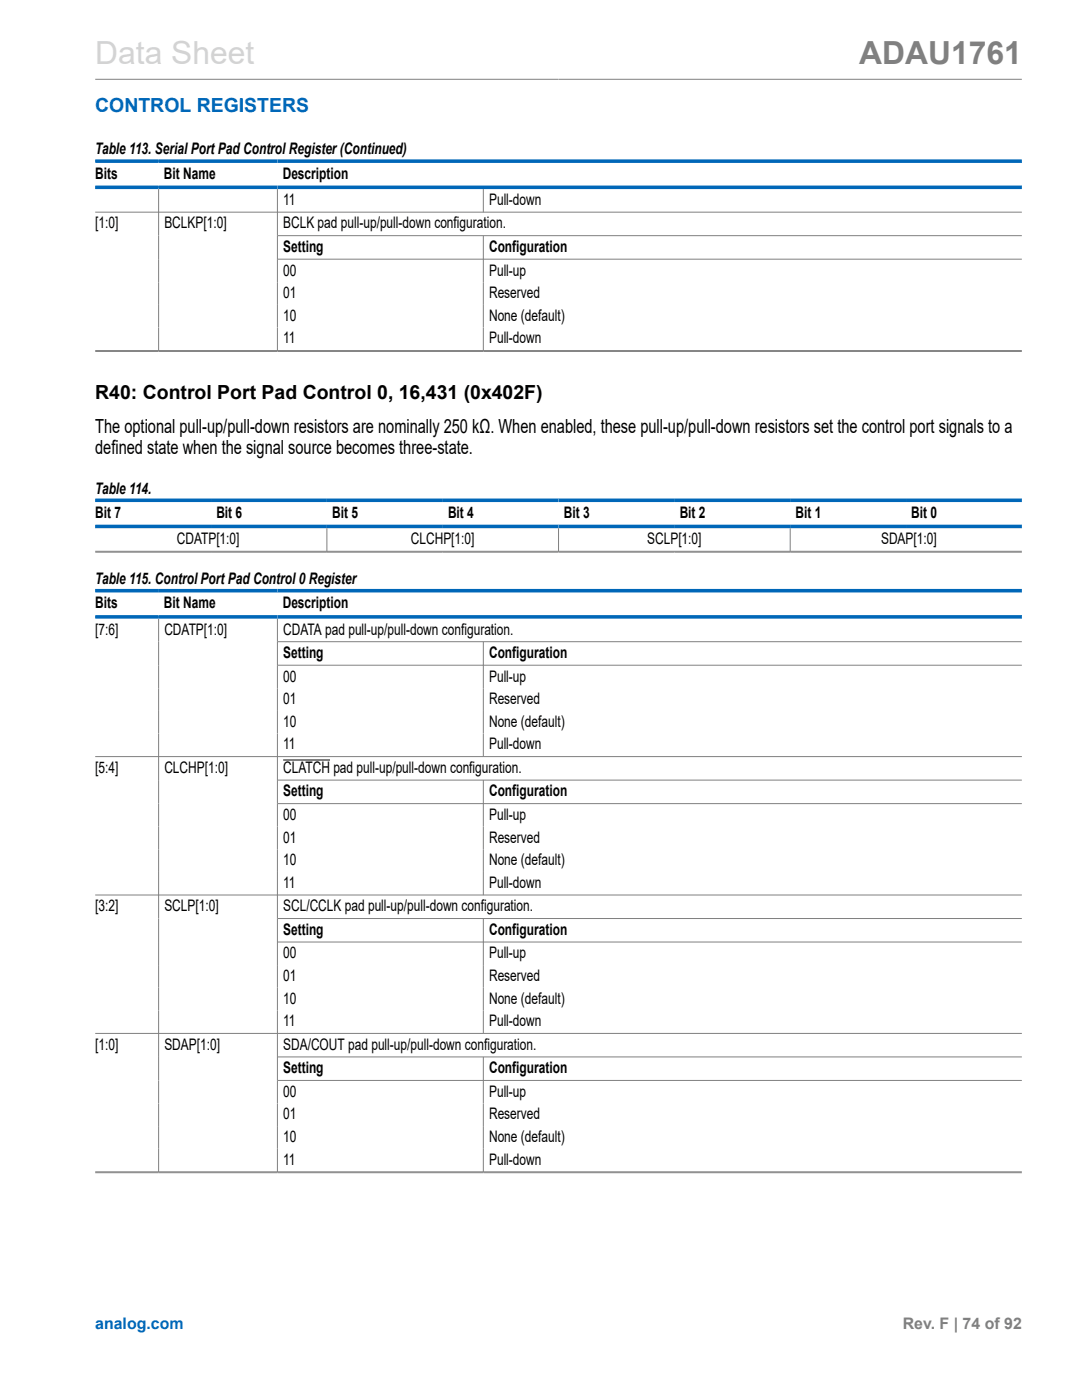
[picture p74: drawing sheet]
<svg xmlns="http://www.w3.org/2000/svg" width="216mm" height="279mm" viewBox="0 0 216 279" stroke-linecap="round" stroke-linejoin="round" font-family="sans-serif">
<defs><g id="words">
<text font-size="6.3" fill="#d3d3d3" x="19" y="12.7">Data Sheet</text>
<text font-size="6.3" fill="#808080" x="171.4" y="12.7">ADAU1761</text>
<text font-size="3.9" fill="#0067b8" x="19" y="22.3">CONTROL REGISTERS</text>
<g font-size="3.9">
<text x="19" y="79.6">R40: Control Port Pad Control 0, 16,431 (0x402F)</text>
<text x="19" y="86.4">The optional pull-up/pull-down resistors are nominally 250 kΩ. When enabled, these pull-up/pull-down resistors set the control port signals to a</text>
<text x="19" y="90.6">defined state when the signal source becomes three-state.</text>
</g>
<g font-size="3.2">
<text x="19" y="30.8">Table 113. Serial Port Pad Control Register(Continued)</text>
<text x="19" y="35.7">Bits</text>
<text x="32.7" y="35.7">Bit Name</text>
<text x="56.4" y="35.7">Description</text>
<text x="56.5" y="40.9">11</text>
<text x="97.6" y="40.9">Pull-down</text>
<text x="19" y="45.6">[1:0]</text>
<text x="32.8" y="45.6">BCLKP[1:0]</text>
<text x="56.5" y="45.6">BCLK pad pull-up/pull-down configuration.</text>
<text x="56.5" y="50.3">Setting</text>
<text x="97.6" y="50.3">Configuration</text>
<text x="56.5" y="55">00</text>
<text x="56.5" y="59.5">01</text>
<text x="97.6" y="55">Pull-up</text>
<text x="97.6" y="59.5">Reserved</text>
<text x="56.5" y="64">10</text>
<text x="97.6" y="64">None (default)</text>
<text x="56.5" y="68.5">11</text>
<text x="97.6" y="68.5">Pull-down</text>
<text x="19" y="98.5">Table 114.</text>
<text x="19" y="103.4">Bit 7</text>
<text x="43.2" y="103.4">Bit 6</text>
<text x="66.3" y="103.4">Bit 5</text>
<text x="89.4" y="103.4">Bit 4</text>
<text x="112.5" y="103.4">Bit 3</text>
<text x="135.6" y="103.4">Bit 2</text>
<text x="158.7" y="103.4">Bit 1</text>
<text x="181.8" y="103.4">Bit 0</text>
<text x="35.3" y="108.6">CDATP[1:0]</text>
<text x="82" y="108.6">CLCHP[1:0]</text>
<text x="129.1" y="108.6">SCLP[1:0]</text>
<text x="175.8" y="108.6">SDAP[1:0]</text>
<text x="19" y="116.5">Table 115. Control Port Pad Control 0 Register</text>
<text x="19" y="121.4">Bits</text>
<text x="32.7" y="121.4">Bit Name</text>
<text x="56.4" y="121.4">Description</text>
<text x="19" y="126.6">[7:6]</text>
<text x="32.8" y="126.6">CDATP[1:0]</text>
<text x="56.5" y="126.6">CDATA pad pull-up/pull-down configuration.</text>
<text x="56.5" y="131.3">Setting</text>
<text x="97.6" y="131.3">Configuration</text>
<text x="56.5" y="136">00</text>
<text x="97.6" y="136">Pull-up</text>
<text x="56.5" y="140.5">01</text>
<text x="97.6" y="140.5">Reserved</text>
<text x="56.5" y="145">10</text>
<text x="56.5" y="149.6">11</text>
<text x="97.6" y="145">None (default)</text>
<text x="97.6" y="149.6">Pull-down</text>
<text x="19" y="154.3">[5:4]</text>
<text x="32.8" y="154.3">CLCHP[1:0]</text>
<text x="56.5" y="154.3">CLATCH pad pull-up/pull-down configuration.</text>
<text x="56.5" y="158.9">Setting</text>
<text x="97.6" y="158.9">Configuration</text>
<text x="56.5" y="163.6">00</text>
<text x="97.6" y="163.6">Pull-up</text>
<text x="56.5" y="168.2">01</text>
<text x="56.5" y="172.7">10</text>
<text x="97.6" y="168.2">Reserved</text>
<text x="97.6" y="172.7">None (default)</text>
<text x="56.5" y="177.2">11</text>
<text x="97.6" y="177.2">Pull-down</text>
<text x="19" y="181.9">[3:2]</text>
<text x="32.8" y="181.9">SCLP[1:0]</text>
<text x="56.5" y="181.9">SCL/CCLK pad pull-up/pull-down configuration.</text>
<text x="56.5" y="186.6">Setting</text>
<text x="56.5" y="191.3">00</text>
<text x="97.6" y="186.6">Configuration</text>
<text x="97.6" y="191.3">Pull-up</text>
<text x="56.5" y="195.8">01</text>
<text x="97.6" y="195.8">Reserved</text>
<text x="56.5" y="200.3">10</text>
<text x="97.6" y="200.3">None (default)</text>
<text x="19" y="209.5">[1:0]</text>
<text x="32.8" y="209.5">SDAP[1:0]</text>
<text x="56.5" y="204.8">11</text>
<text x="56.5" y="209.5">SDA/COUT pad pull-up/pull-down configuration.</text>
<text x="97.6" y="204.8">Pull-down</text>
<text x="56.5" y="214.2">Setting</text>
<text x="97.6" y="214.2">Configuration</text>
<text x="56.5" y="218.9">00</text>
<text x="97.6" y="218.9">Pull-up</text>
<text x="56.5" y="223.4">01</text>
<text x="56.5" y="227.9">10</text>
<text x="97.6" y="223.4">Reserved</text>
<text x="97.6" y="227.9">None (default)</text>
<text x="56.5" y="232.4">11</text>
<text x="97.6" y="232.4">Pull-down</text>
</g>
<text font-size="3.2" fill="#0067b8" x="19" y="265.3">analog.com</text>
<text font-size="3.2" fill="#808080" x="180.1" y="265.3">Rev. F | 74 of 92</text>
</g></defs>
<g fill="none" stroke="#808080" stroke-width=".2">
<path d="M19 15.8h184.9M31.7 37.7v32.4M55.4 37.7v32.4M96.4 37.7v4.7M19 42.3h184.9M55.4 47h148.5M55.4 51.7h148.5M96.4 47v23.1M19 70h184.9M19 70.1h184.9M19 110h184.9M19 110.2h184.9"/>
<path d="M65.2 105.4v4.7M111.5 105.4v4.7M157.7 105.4v4.7M31.7 123.5v110.5M55.4 123.5v110.5M55.4 128.1h148.5M55.4 132.8h148.5M96.4 128.1v23M19 151h184.9M55.4 155.7h148.5M96.4 155.7v23M19 178.6h184.9"/>
<path d="M55.4 160.4h148.5M55.4 183.3h148.5M55.4 188h148.5M96.4 183.3v23M19 206.2h184.9M55.4 210.9h148.5M55.4 215.6h148.5M96.4 210.9v23.1M19 233.9h184.9M19 234h184.9"/>
</g>
<path d="M19 32.2h184.9M19 37.4h184.9M19 99.8h184.9M19 105.1h184.9M19 117.9h184.9M19 123.1h184.9" fill="none" stroke="#0067b8" stroke-width=".71"/>
<path d="M56.5 151.7h9.4" fill="none" stroke="#000" stroke-width=".2"/>
<use href="#words"/>
</svg>
